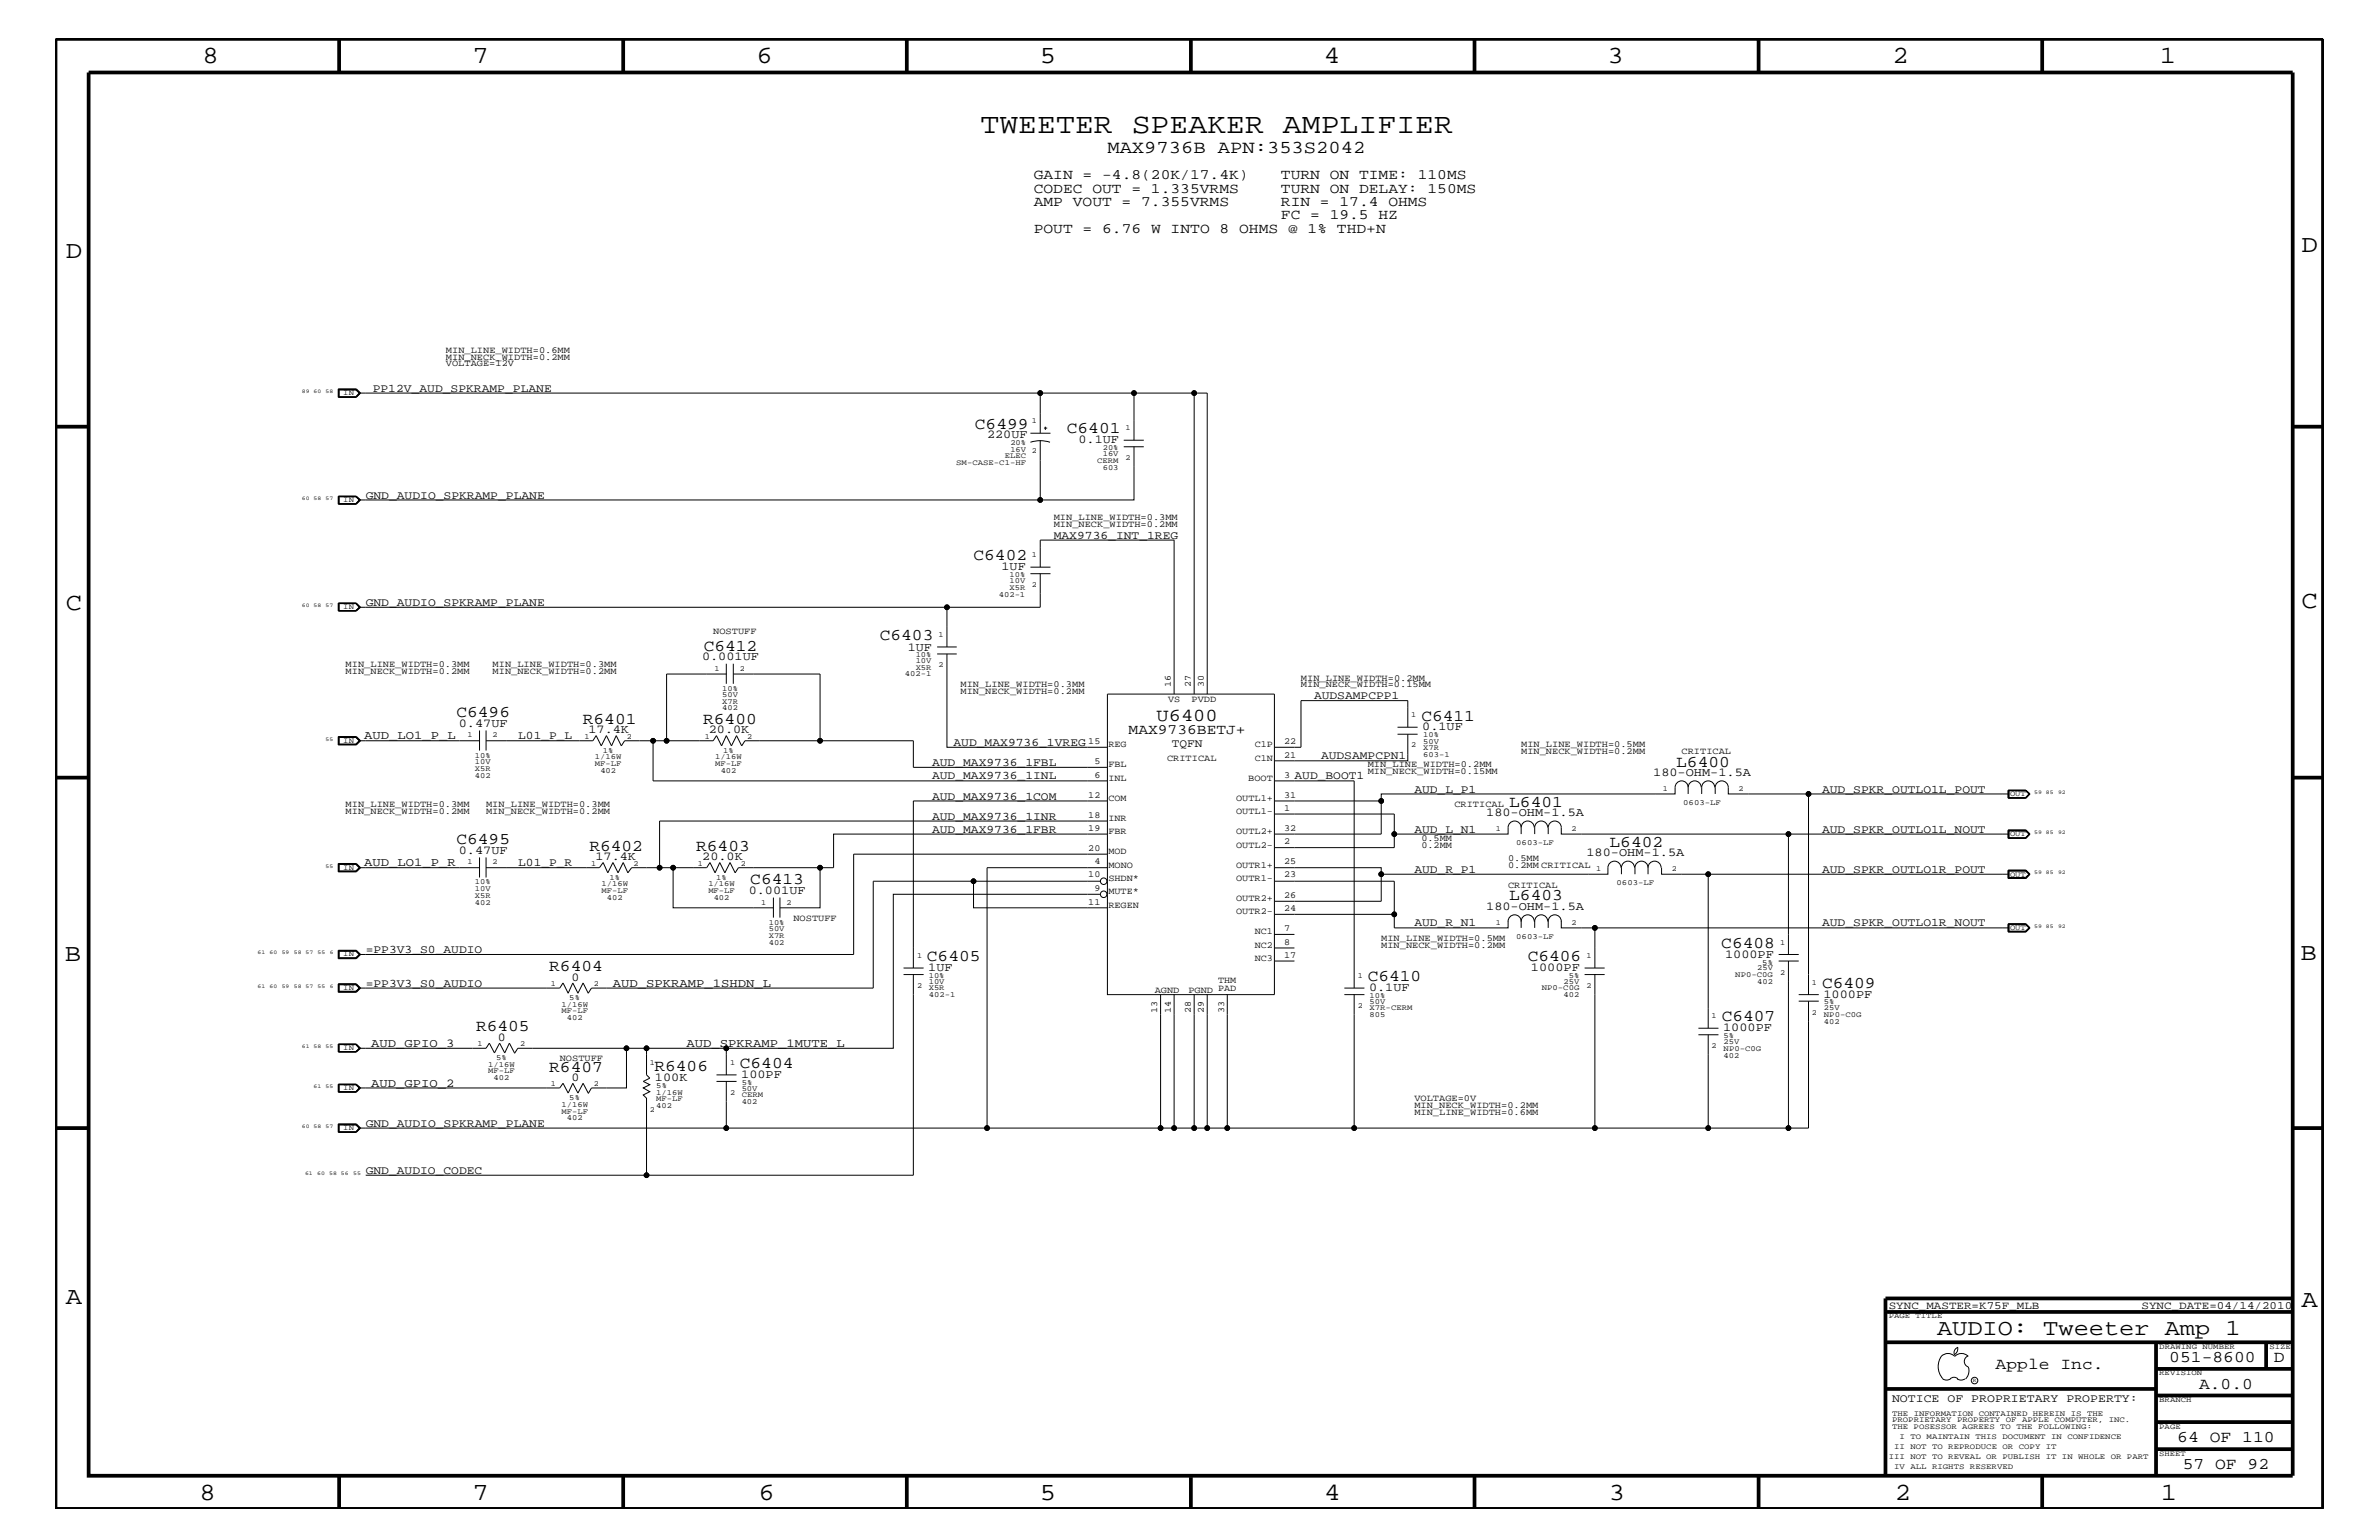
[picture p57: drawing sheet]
<svg xmlns="http://www.w3.org/2000/svg" width="432mm" height="279mm" viewBox="0 0 432 279" stroke-linecap="round" stroke-linejoin="round" font-family="sans-serif">
<defs><g id="words">
<text font-size="5.2" x="178" y="24.1">TWEETER SPEAKER AMPLIFIER</text>
<g font-size="4.5">
<text x="36.7" y="11.5">8</text>
<text x="85.8" y="11.5">7</text>
<text x="137.3" y="11.5">6</text>
<text x="188.7" y="11.5">5</text>
<text x="240.3" y="11.5">4</text>
<text x="291.8" y="11.5">3</text>
<text x="343.5" y="11.5">2</text>
<text x="392" y="11.5">1</text>
<text x="11.9" y="46.8">D</text>
<text x="417.7" y="45.7">D</text>
<text x="11.9" y="110.6">C</text>
<text x="417.7" y="110.3">C</text>
<text x="11.8" y="174.3">B</text>
<text x="417.6" y="174.2">B</text>
<text x="11.9" y="236.7">A</text>
<text x="417.7" y="237.1">A</text>
<text x="36.2" y="272.1">8</text>
<text x="85.8" y="272.1">7</text>
<text x="137.7" y="272.1">6</text>
<text x="188.7" y="272.1">5</text>
<text x="240.4" y="272.1">4</text>
<text x="292" y="272.1">3</text>
<text x="343.9" y="272.1">2</text>
<text x="392.2" y="272.1">1</text>
</g>
<text font-size="4.1" x="351.6" y="242.3">AUDIO: Tweeter Amp 1</text>
<g font-size="3.3">
<text x="201" y="27.7">MAX9736B APN:353S2042</text>
<text x="209.9" y="130.8">U6400</text>
</g>
<g font-size="3">
<text x="177" y="77.8">C6499</text>
<text x="193.6" y="78.6">C6401</text>
<text x="176.7" y="101.6">C6402</text>
<text x="127.7" y="118.1">C6412</text>
<text x="159.7" y="116.2">C6403</text>
<text x="82.8" y="130.2">C6496</text>
<text x="105.8" y="131.3">R6401</text>
<text x="127.6" y="131.3">R6400</text>
<text x="258" y="130.8">C6411</text>
<text x="304.2" y="139.1">L6400</text>
<text x="273.9" y="146.4">L6401</text>
<text x="82.8" y="153.2">C6495</text>
<text x="107" y="154.4">R6402</text>
<text x="126.4" y="154.4">R6403</text>
<text x="292.1" y="153.7">L6402</text>
<text x="136.2" y="160.5">C6413</text>
<text x="273.9" y="163.4">L6403</text>
<text x="312.4" y="172">C6408</text>
<text x="99.7" y="176.2">R6404</text>
<text x="168.2" y="174.4">C6405</text>
<text x="248.2" y="178">C6410</text>
<text x="277.3" y="174.4">C6406</text>
<text x="330.7" y="179.3">C6409</text>
<text x="312.5" y="185.3">C6407</text>
<text x="86.4" y="187.1">R6405</text>
<text x="99.7" y="194.4">R6407</text>
<text x="118.8" y="194.3">R6406</text>
<text x="134.3" y="193.7">C6404</text>
<text x="362.2" y="248.4">Apple Inc.</text>
<text x="393.7" y="247.1">051-8600</text>
<text x="399.2" y="252">A.0.0</text>
<text x="412.7" y="247.1">D</text>
<text x="395.2" y="261.6">64 OF 110</text>
<text x="396.2" y="266.6">57 OF 92</text>
</g>
<g font-size="2.6">
<text x="187.6" y="32.5">GAIN = -4.8(20K/17.4K)</text>
<text x="187.6" y="35">CODEC OUT = 1.335VRMS</text>
<text x="232.5" y="32.5">TURN ON TIME: 110MS</text>
<text x="232.5" y="35">TURN ON DELAY: 150MS</text>
<text x="187.6" y="37.4">AMP VOUT = 7.355VRMS</text>
<text x="232.5" y="37.4">RIN = 17.4 OHMS</text>
<text x="232.5" y="39.8">FC = 19.5 HZ</text>
<text x="187.6" y="42.3">POUT = 6.76 W INTO 8 OHMS @ 1% THD+N</text>
<text x="204.9" y="133.2">MAX9736BETJ+</text>
</g>
<g font-size="2.2">
<text x="179.2" y="79.4">220UF</text>
<text x="195.7" y="80.5">0.1UF</text>
<text x="181.8" y="103.5">1UF</text>
<text x="127.4" y="119.8">0.001UF</text>
<text x="164.8" y="118.1">1UF</text>
<text x="83.3" y="131.9">0.47UF</text>
<text x="66.1" y="134.1">AUD_LO1_P_L</text>
<text x="106.8" y="133">17.4K</text>
<text x="128.7" y="133">20.0K</text>
<text x="258.1" y="132.5">0.1UF</text>
<text x="300.1" y="140.8">180-OHM-1.5A</text>
<text x="269.7" y="148.1">180-OHM-1.5A</text>
<text x="83.3" y="155">0.47UF</text>
<text x="288" y="155.4">180-OHM-1.5A</text>
<text x="66.1" y="157.2">AUD_LO1_P_R</text>
<text x="108.1" y="156.1">17.4K</text>
<text x="127.5" y="156.1">20.0K</text>
<text x="135.9" y="162.2">0.001UF</text>
<text x="269.7" y="165">180-OHM-1.5A</text>
<text x="313.1" y="173.8">1000PF</text>
<text x="103.8" y="177.9">0</text>
<text x="111.3" y="179">AUD_SPKRAMP_1SHDN_L</text>
<text x="168.5" y="176.2">1UF</text>
<text x="248.5" y="179.9">0.1UF</text>
<text x="277.9" y="176.2">1000PF</text>
<text x="331" y="181">1000PF</text>
<text x="67.4" y="189.9">AUD_GPIO_3</text>
<text x="90.4" y="188.8">0</text>
<text x="124.6" y="189.9">AUD_SPKRAMP_1MUTE_L</text>
<text x="312.8" y="187.1">1000PF</text>
<text x="67.4" y="197.2">AUD_GPIO_2</text>
<text x="103.8" y="196.1">0</text>
<text x="118.9" y="196.1">100K</text>
<text x="134.5" y="195.6">100PF</text>
</g>
<g font-size="2.1">
<text x="67.6" y="71.1">PP12V_AUD_SPKRAMP_PLANE</text>
<text x="66.4" y="90.5">GND_AUDIO_SPKRAMP_PLANE</text>
<text x="191.3" y="97.7">MAX9736_INT_1REG</text>
<text x="66.4" y="109.9">GND_AUDIO_SPKRAMP_PLANE</text>
<text x="238.5" y="126.9">AUDSAMPCPP1</text>
<text x="94.1" y="134.1">L01_P_L</text>
<text x="173.1" y="135.3">AUD_MAX9736_1VREG</text>
<text x="212.7" y="135.6">TQFN</text>
<text x="239.8" y="137.8">AUDSAMPCPN1</text>
<text x="169.2" y="141.4">AUD_MAX9736_1INL</text>
<text x="169.2" y="139">AUD_MAX9736_1FBL</text>
<text x="234.9" y="141.4">AUD_BOOT1</text>
<text x="256.7" y="143.9">AUD_L_P1</text>
<text x="330.7" y="143.9">AUD_SPKR_OUTLO1L_POUT</text>
<text x="169.2" y="145.1">AUD_MAX9736_1COM</text>
<text x="169.2" y="148.7">AUD_MAX9736_1INR</text>
<text x="169.2" y="151.1">AUD_MAX9736_1FBR</text>
<text x="256.7" y="151.1">AUD_L_N1</text>
<text x="330.7" y="151.1">AUD_SPKR_OUTLO1L_NOUT</text>
<text x="94.1" y="157.2">L01_P_R</text>
<text x="256.7" y="158.4">AUD_R_P1</text>
<text x="330.7" y="158.4">AUD_SPKR_OUTLO1R_POUT</text>
<text x="66.4" y="172.9">=PP3V3_S0_AUDIO</text>
<text x="256.7" y="168.1">AUD_R_N1</text>
<text x="330.7" y="168.1">AUD_SPKR_OUTLO1R_NOUT</text>
<text x="66.4" y="179">=PP3V3_S0_AUDIO</text>
<text x="66.4" y="204.4">GND_AUDIO_SPKRAMP_PLANE</text>
<text x="66.4" y="213">GND_AUDIO_CODEC</text>
<text x="343.4" y="254.4">NOTICE OF PROPRIETARY PROPERTY:</text>
</g>
<g font-size="2">
<text x="342.8" y="237.4">SYNC_MASTER=K75F_MLB</text>
<text x="388.7" y="237.4">SYNC_DATE=04/14/2010</text>
</g>
<g font-size="1.7">
<text x="80.9" y="65.3">MIN_NECK_WIDTH=0.2MM</text>
<text x="80.9" y="64">MIN_LINE_WIDTH=0.6MM</text>
<text x="80.9" y="66.5">VOLTAGE=12V</text>
<text x="191.3" y="94.3">MIN_LINE_WIDTH=0.3MM</text>
<text x="191.3" y="95.6">MIN_NECK_WIDTH=0.2MM</text>
<text x="129.5" y="115">NOSTUFF</text>
<text x="62.7" y="121">MIN_LINE_WIDTH=0.3MM</text>
<text x="62.7" y="122.3">MIN_NECK_WIDTH=0.2MM</text>
<text x="89.4" y="122.3">MIN_NECK_WIDTH=0.2MM</text>
<text x="89.4" y="121">MIN_LINE_WIDTH=0.3MM</text>
<text x="174.3" y="125.9">MIN_NECK_WIDTH=0.2MM</text>
<text x="174.3" y="124.7">MIN_LINE_WIDTH=0.3MM</text>
<text x="212.5" y="124.7" transform="rotate(-90 212.5 124.7)">16</text>
<text x="216.2" y="124.7" transform="rotate(-90 216.2 124.7)">27</text>
<text x="218.5" y="124.7" transform="rotate(-90 218.5 124.7)">30</text>
<text x="236.1" y="123.5">MIN_LINE_WIDTH=0.2MM</text>
<text x="236.1" y="124.7">MIN_NECK_WIDTH=0.15MM</text>
<text x="212" y="127.4">VS</text>
<text x="216.3" y="127.4">PVDD</text>
<text x="197.5" y="135">15</text>
<text x="201.2" y="135.6">REG</text>
<text x="227.8" y="135.6">C1P</text>
<text x="233.1" y="135">22</text>
<text x="233.1" y="137.4">21</text>
<text x="276.1" y="135.6">MIN_LINE_WIDTH=0.5MM</text>
<text x="276.1" y="136.8">MIN_NECK_WIDTH=0.2MM</text>
<text x="305.2" y="136.8">CRITICAL</text>
<text x="198.6" y="141.1">6</text>
<text x="198.6" y="138.6">5</text>
<text x="201.2" y="139.2">FBL</text>
<text x="201.2" y="141.7">INL</text>
<text x="211.8" y="138">CRITICAL</text>
<text x="226.6" y="141.7">BOOT</text>
<text x="227.8" y="138">C1N</text>
<text x="233.1" y="141.1">3</text>
<text x="248.2" y="140.4">MIN_NECK_WIDTH=0.15MM</text>
<text x="248.2" y="139.2">MIN_LINE_WIDTH=0.2MM</text>
<text x="62.7" y="146.5">MIN_LINE_WIDTH=0.3MM</text>
<text x="62.7" y="147.7">MIN_NECK_WIDTH=0.2MM</text>
<text x="88.2" y="147.7">MIN_NECK_WIDTH=0.2MM</text>
<text x="88.2" y="146.5">MIN_LINE_WIDTH=0.3MM</text>
<text x="197.5" y="148.4">18</text>
<text x="197.5" y="144.7">12</text>
<text x="201.2" y="145.3">COM</text>
<text x="201.2" y="149">INR</text>
<text x="224.4" y="147.7">OUTL1-</text>
<text x="224.4" y="145.3">OUTL1+</text>
<text x="233.1" y="144.7">31</text>
<text x="233.1" y="147.1">1</text>
<text x="264" y="146.5">CRITICAL</text>
<text x="197.5" y="154.4">20</text>
<text x="197.5" y="150.7">19</text>
<text x="201.2" y="151.3">FBR</text>
<text x="201.2" y="155">MOD</text>
<text x="224.4" y="153.8">OUTL2-</text>
<text x="224.4" y="151.3">OUTL2+</text>
<text x="233.1" y="150.7">32</text>
<text x="233.1" y="153.2">2</text>
<text x="258" y="153.8">0.2MM</text>
<text x="258" y="152.6">0.5MM</text>
<text x="197.5" y="159.2">10</text>
<text x="198.6" y="161.7">9</text>
<text x="198.6" y="156.8">4</text>
<text x="201.2" y="157.4">MONO</text>
<text x="201.2" y="159.9">SHDN*</text>
<text x="224.4" y="159.9">OUTR1-</text>
<text x="224.4" y="157.4">OUTR1+</text>
<text x="233.1" y="156.8">25</text>
<text x="233.1" y="159.2">23</text>
<text x="273.7" y="161.1">CRITICAL</text>
<text x="273.7" y="156.2">0.5MM</text>
<text x="273.7" y="157.4">0.2MM CRITICAL</text>
<text x="144" y="167.1">NOSTUFF</text>
<text x="197.5" y="164.1">11</text>
<text x="201.2" y="164.7">REGEN</text>
<text x="201.2" y="162.2">MUTE*</text>
<text x="224.4" y="165.9">OUTR2-</text>
<text x="224.4" y="163.5">OUTR2+</text>
<text x="233.1" y="162.8">26</text>
<text x="233.1" y="165.3">24</text>
<text x="227.8" y="169.5">NC1</text>
<text x="227.8" y="172">NC2</text>
<text x="233.1" y="173.8">17</text>
<text x="233.1" y="171.4">8</text>
<text x="233.1" y="168.9">7</text>
<text x="250.7" y="172">MIN_NECK_WIDTH=0.2MM</text>
<text x="250.7" y="170.7">MIN_LINE_WIDTH=0.5MM</text>
<text x="221.1" y="178.4">THM</text>
<text x="227.8" y="174.4">NC3</text>
<text x="209.6" y="180.2">AGND</text>
<text x="210.1" y="183.8" transform="rotate(-90 210.1 183.8)">13</text>
<text x="212.5" y="183.8" transform="rotate(-90 212.5 183.8)">14</text>
<text x="215.7" y="180.2">PGND PAD</text>
<text x="216.2" y="183.8" transform="rotate(-90 216.2 183.8)">28</text>
<text x="218.5" y="183.8" transform="rotate(-90 218.5 183.8)">29</text>
<text x="222.2" y="183.8" transform="rotate(-90 222.2 183.8)">33</text>
<text x="101.6" y="192.6">NOSTUFF</text>
<text x="256.7" y="202.3">MIN_LINE_WIDTH=0.6MM</text>
<text x="256.7" y="201">MIN_NECK_WIDTH=0.2MM</text>
<text x="256.7" y="199.8">VOLTAGE=0V</text>
</g>
<g font-size="1.4">
<text x="62.3" y="71.7">IN</text>
<text x="187.3" y="76.8">1</text>
<text x="182.4" y="83.1">ELEC</text>
<text x="183.4" y="80.8">20%</text>
<text x="183.4" y="82">16V 2</text>
<text x="199.1" y="83.9">CERM</text>
<text x="200.2" y="81.6">20%</text>
<text x="200.2" y="82.7">16V</text>
<text x="204.3" y="83.5">2</text>
<text x="204.3" y="78">1</text>
<text x="173.6" y="84.4">SM-CASE-C1-HF</text>
<text x="200.2" y="85.2">603</text>
<text x="62.3" y="91.1">IN</text>
<text x="187.3" y="101">1</text>
<text x="183.2" y="104.7">10%</text>
<text x="183.2" y="105.8">10V</text>
<text x="183.2" y="107">X5R</text>
<text x="187.3" y="106.5">2</text>
<text x="62.3" y="110.5">IN</text>
<text x="181.3" y="108.2">402-1</text>
<text x="166.2" y="119.2">10%</text>
<text x="170.3" y="115.6">1</text>
<text x="129.7" y="121.7">1</text>
<text x="131.1" y="125.3">10%</text>
<text x="134.3" y="121.7">2</text>
<text x="164.3" y="122.7">402-1</text>
<text x="166.2" y="120.3">10V</text>
<text x="166.2" y="121.5">X5R</text>
<text x="170.3" y="121">2</text>
<text x="131.1" y="126.5">50V</text>
<text x="131.1" y="127.7">X7R</text>
<text x="131.1" y="128.9">402</text>
<text x="256.1" y="130.2">1</text>
<text x="62.3" y="134.7">IN</text>
<text x="84.8" y="133.8">1</text>
<text x="86.2" y="137.4">10%</text>
<text x="89.4" y="133.8">2</text>
<text x="106.1" y="134.1">1</text>
<text x="108" y="137.8">1/16W</text>
<text x="109.4" y="136.6">1%</text>
<text x="113.8" y="134.1">2</text>
<text x="127.9" y="134.1">1</text>
<text x="129.8" y="137.8">1/16W</text>
<text x="131.3" y="136.6">1%</text>
<text x="135.6" y="134.1">2</text>
<text x="256.1" y="135.6">2</text>
<text x="258.3" y="137.3">603-1</text>
<text x="258.3" y="133.8">10%</text>
<text x="258.3" y="134.9">50V</text>
<text x="258.3" y="136.1">X7R</text>
<text x="86.2" y="138.6">10V</text>
<text x="86.2" y="141.1">402</text>
<text x="86.2" y="139.8">X5R</text>
<text x="108" y="139">MF-LF</text>
<text x="109" y="140.2">402</text>
<text x="129.8" y="139">MF-LF</text>
<text x="130.8" y="140.2">402</text>
<text x="301.8" y="143.5">1</text>
<text x="315.6" y="143.5">2</text>
<text x="305.5" y="146">0603-LF</text>
<text x="364.8" y="144.5">OUT</text>
<text x="271.5" y="150.7">1</text>
<text x="275.2" y="153.3">0603-LF</text>
<text x="285.2" y="150.7">2</text>
<text x="364.8" y="151.8">OUT</text>
<text x="62.3" y="157.8">IN</text>
<text x="84.8" y="156.8">1</text>
<text x="86.2" y="161.7">10V</text>
<text x="86.2" y="160.5">10%</text>
<text x="89.4" y="156.8">2</text>
<text x="107.3" y="157.1">1</text>
<text x="109.2" y="160.8">1/16W</text>
<text x="109.2" y="162">MF-LF</text>
<text x="110.6" y="159.6">1%</text>
<text x="115" y="157.1">2</text>
<text x="126.7" y="157.1">1</text>
<text x="128.6" y="160.8">1/16W</text>
<text x="128.6" y="162">MF-LF</text>
<text x="130" y="159.6">1%</text>
<text x="134.5" y="157.1">2</text>
<text x="289.7" y="158">1</text>
<text x="293.4" y="160.6">0603-LF</text>
<text x="303.4" y="158">2</text>
<text x="364.8" y="159">OUT</text>
<text x="86.2" y="162.8">X5R</text>
<text x="86.2" y="164.1">402</text>
<text x="110.2" y="163.3">402</text>
<text x="129.5" y="163.3">402</text>
<text x="138.2" y="164.1">1</text>
<text x="139.5" y="167.8">10%</text>
<text x="142.7" y="164.1">2</text>
<text x="271.5" y="167.8">1</text>
<text x="285.2" y="167.8">2</text>
<text x="62.3" y="173.5">IN</text>
<text x="139.5" y="168.9">50V</text>
<text x="139.5" y="170.1">X7R</text>
<text x="139.5" y="171.4">402</text>
<text x="166.5" y="173.8">1</text>
<text x="275.2" y="170.3">0603-LF</text>
<text x="288" y="173.8">1</text>
<text x="323.1" y="171.4">1</text>
<text x="364.8" y="168.7">OUT</text>
<text x="62.3" y="179.6">IN</text>
<text x="100" y="178.8">1</text>
<text x="107.8" y="178.8">2</text>
<text x="166.5" y="179.3">2</text>
<text x="168.6" y="178.5">10V</text>
<text x="168.6" y="179.7">X5R</text>
<text x="168.6" y="177.4">10%</text>
<text x="246.5" y="177.4">1</text>
<text x="279.8" y="179.7">NP0-C0G</text>
<text x="283.8" y="178.5">25V</text>
<text x="284.7" y="177.4">5%</text>
<text x="288" y="179.3">2</text>
<text x="315" y="177.3">NP0-C0G</text>
<text x="318.9" y="176.1">25V</text>
<text x="318.9" y="178.5">402</text>
<text x="319.9" y="175">5%</text>
<text x="323.1" y="176.8">2</text>
<text x="328.8" y="178.7">1</text>
<text x="101.9" y="182.7">1/16W</text>
<text x="101.9" y="183.8">MF-LF</text>
<text x="102.9" y="185">402</text>
<text x="103.3" y="181.4">5%</text>
<text x="168.6" y="181">402-1</text>
<text x="246.5" y="182.9">2</text>
<text x="248.6" y="183.3">X7R-CERM</text>
<text x="248.6" y="182.1">50V</text>
<text x="248.6" y="181">10%</text>
<text x="248.6" y="184.6">805</text>
<text x="283.8" y="181">402</text>
<text x="310.6" y="184.7">1</text>
<text x="328.8" y="184.1">2</text>
<text x="331" y="184.6">NP0-C0G</text>
<text x="331" y="182.2">5%</text>
<text x="331" y="183.3">25V</text>
<text x="331" y="185.8">402</text>
<text x="62.3" y="190.5">IN</text>
<text x="86.7" y="189.8">1</text>
<text x="94.4" y="189.8">2</text>
<text x="310.6" y="190.2">2</text>
<text x="312.8" y="191.9">402</text>
<text x="312.8" y="189.4">25V</text>
<text x="312.8" y="188.3">5%</text>
<text x="312.8" y="190.6">NP0-C0G</text>
<text x="62.3" y="197.8">IN</text>
<text x="88.6" y="194.8">MF-LF</text>
<text x="88.6" y="193.6">1/16W</text>
<text x="89.6" y="195.9">402</text>
<text x="90" y="192.3">5%</text>
<text x="100" y="197">1</text>
<text x="107.8" y="197">2</text>
<text x="117.9" y="193.2">1</text>
<text x="119.1" y="197.4">5%</text>
<text x="132.5" y="193.2">1</text>
<text x="134.6" y="196.8">5%</text>
<text x="134.6" y="197.9">50V</text>
<text x="101.9" y="200.9">1/16W</text>
<text x="101.9" y="202">MF-LF</text>
<text x="102.9" y="203.2">402</text>
<text x="103.3" y="199.6">5%</text>
<text x="117.9" y="201.7">2</text>
<text x="119.1" y="199.8">MF-LF</text>
<text x="119.1" y="198.7">1/16W</text>
<text x="119.1" y="201">402</text>
<text x="132.5" y="198.7">2</text>
<text x="134.6" y="199.1">CERM</text>
<text x="134.6" y="200.3">402</text>
<text x="62.3" y="205.1">IN</text>
<text x="342.8" y="239.2">PAGE TITLE</text>
<text x="391.9" y="244.7">DRAWING NUMBER</text>
<text x="411.9" y="244.7">SIZE</text>
<text x="391.9" y="249.5">REVISION</text>
<text x="343.4" y="256.8">THE INFORMATION CONTAINED HEREIN IS THE</text>
<text x="391.9" y="254.4">BRANCH</text>
<text x="343.4" y="259.3">THE POSESSOR AGREES TO THE FOLLOWING:</text>
<text x="343.4" y="258">PROPRIETARY PROPERTY OF APPLE COMPUTER, INC.</text>
<text x="343.8" y="262.9">II NOT TO REPRODUCE OR COPY IT</text>
<text x="344.8" y="261.1">I TO MAINTAIN THIS DOCUMENT IN CONFIDENCE</text>
<text x="391.9" y="259.3">PAGE</text>
<text x="342.8" y="264.7">III NOT TO REVEAL OR PUBLISH IT IN WHOLE OR PART</text>
<text x="343.8" y="266.6">IV ALL RIGHTS RESERVED</text>
<text x="391.9" y="264.1">SHEET</text>
</g>
<g font-size="1">
<text x="54.8" y="71.3">89 60</text>
<text x="59.1" y="71.3">58</text>
<text x="54.8" y="90.7">60 58</text>
<text x="59.1" y="90.7">57</text>
<text x="54.8" y="110.2">60 58</text>
<text x="59.1" y="110.2">57</text>
<text x="59.1" y="134.4">55</text>
<text x="369.2" y="144">59 85</text>
<text x="373.5" y="144">92</text>
<text x="369.2" y="151.3">59 85</text>
<text x="373.5" y="151.3">92</text>
<text x="59.1" y="157.4">55</text>
<text x="369.2" y="158.6">59 85</text>
<text x="373.5" y="158.6">92</text>
<text x="46.7" y="173.2">61</text>
<text x="48.9" y="173.2">60</text>
<text x="51.1" y="173.2">59</text>
<text x="53.3" y="173.2">58 57</text>
<text x="57.7" y="173.2">55</text>
<text x="59.9" y="173.2">6</text>
<text x="369.2" y="168.3">59 85</text>
<text x="373.5" y="168.3">92</text>
<text x="46.7" y="179.3">61</text>
<text x="48.9" y="179.3">60</text>
<text x="51.1" y="179.3">59</text>
<text x="53.3" y="179.3">58 57</text>
<text x="57.7" y="179.3">55</text>
<text x="59.9" y="179.3">6</text>
<text x="54.8" y="190.2">61 58</text>
<text x="59.1" y="190.2">55</text>
<text x="56.9" y="197.4">61</text>
<text x="59.1" y="197.4">55</text>
<text x="54.8" y="204.7">60 58</text>
<text x="59.1" y="204.7">57</text>
<text x="55.4" y="213.2">61</text>
<text x="57.6" y="213.2">60</text>
<text x="59.8" y="213.2">58 56</text>
<text x="64.1" y="213.2">55</text>
<text x="358.1" y="250.7">R</text>
</g>
</g></defs>
<g fill="none" stroke="#000" stroke-width=".18">
<path d="M61.4 70.6h3.3l.7 .7-.7 .8h-3.3zM61.5 72h3.1M61.5 72.1v-1.5h3.1l.8 .7-.8 .8M61.5 70.7h3.1M61.6 70.7v1.3M64.6 70.7l.7 .6-.7 .7M64.6 70.7l.6 .6M65.2 71.3l-.6 .7M65.2 71.3h123.6M187 78.6h3.7M188.8 79.9v10.8h-123.6M189.5 77.7h.6"/>
<path d="M189.7 77.4v.6M204 79.9h3.6M205.8 71.3h-17v7.3M216.7 71.3h-10.9v8.6M61.4 90h3.3l.7 .7-.7 .8h-3.3zM61.5 90v1.5M61.5 91.4h3.1M61.5 90.1h3.1M61.6 90.1v1.3M64.6 90.1l.7 .6-.7 .7M64.6 90l.8 .7-.8 .8M64.6 90.1l.6 .6"/>
<path d="M65.2 90.7l-.6 .7M187 80.2a5.8 5.8 0 0 1 3.6 0M204 81.1h3.6M205.8 81.1v9.6h-17M61.4 109.4h3.3l.7 .8-.7 .7h-3.3zM61.5 109.4v1.5M61.5 110.8h3.1M61.5 109.5h3.1M61.6 109.5v1.3M64.6 109.5l.7 .7-.7 .6M64.6 109.4l.8 .8-.8 .7M64.6 109.5l.6 .7"/>
<path d="M65.2 110.2l-.6 .6M65.2 110.2h106.7M170.1 118.6h3.6M170.1 117.4h3.6M171.9 118.6v17h29.1M187 104.1h3.7M187 102.9h3.7M188.8 104.1v6.1h-16.9v7.2M188.8 102.9v-4.9h24.3v27.9M61.4 133.6h3.3l.7 .8-.7 .8h-3.3zM61.6 133.8h3l.6 .6-.6 .6h-3zM64.6 133.7h-3.1v1.4h3.1"/>
<path d="M64.6 133.7l.7 .7-.7 .7M64.6 133.7l.8 .7-.8 .7M65.2 134.4h21.8M87 132.5v3.7M88.2 134.4h19.4l.6-.9 .9 1.8 1-1.8 .9 1.8 .8-1.8 1 1.8 .6-.9h16.1l.5-.9 1 1.8 .8-1.8 1 1.8 .9-1.8 .9 1.8 .6-.9h30.6v4.8h35.2M88.2 132.5v3.7M118.5 134.4v7.3h82.5M131.8 120.4v3.7M131.8 122.3h-10.8v12.1M133.1 120.4v3.7M133.1 122.3h15.7v12.1M201 125.9h30.3v54.6h-30.3z"/>
<path d="M216.7 125.9v-54.6h2.4v54.6M253.7 133.2h3.6M253.7 131.9h3.6M255.5 133.2v4.8h-24.2M255.5 131.9v-4.8h-19.4v8.5h-4.8M61.4 156.7h3.3l.7 .7-.7 .8h-3.3zM61.6 156.8h3l.6 .6-.6 .6h-3zM64.6 156.7h-3.1v1.4h3.1M64.6 156.7l.7 .7-.7 .7M64.6 156.7l.8 .7-.8 .7M65.2 157.4h21.8M87 155.6v3.6"/>
<path d="M88.2 157.4h20.6l.7-.9 .8 1.9 1-1.9 .9 1.9 .9-1.9 .9 1.9 .6-1h7.6M88.2 155.6v3.6M148.8 157.4h-14.8l-.6 1-.9-1.9-.9 1.9-1-1.9-.8 1.9-.9-1.9-.6 .9h-6.1v7.3h18.2M176.7 159.9h-18.2v19.4h-51.1l-.6 .9-1-1.9-.9 1.9-.9-1.9-.9 1.9-.9-1.9-.6 1h-36.4M199.7 159.9h-23v4.8h24.3M201 151.3h-49.7v6.1h-2.5v7.3h-7.2M201 157.4h-21.8v47.3h-47.4v-8.5M201 145.3h-35.2v30.3M201 155h-46.1v18.2h-89.7M201 149h-81.3v8.4M231.3 157.4h19.4v6.1h-19.4M231.3 159.9h21.8v6h-21.8"/>
<path d="M231.3 141.7h14.5v37.6M231.3 145.3h19.4M231.3 147.7h21.8v6.1h-21.8M276.1 150.1a1.19 1.19 0 0 0-1.2-1.1 1.19 1.19 0 0 0-1.2 1.1v1.2h-20.6M276.1 150.1a1.19 1.19 0 0 1 1.2-1.1 1.19 1.19 0 0 1 1.2 1.1M276.1 150.1v1.2M280.9 150.1a1.19 1.19 0 0 0-1.2-1.1 1.19 1.19 0 0 0-1.1 1.1v1.2M281 151.3v-1.2a1.19 1.19 0 0 1 1.2-1.1 1.19 1.19 0 0 1 1.2 1.1v1.2h41.2M294.2 157.4a1.19 1.19 0 0 0-1.2-1.2 1.19 1.19 0 0 0-1.2 1.2v1.2h-41.1M296.7 157.4a1.19 1.19 0 0 0-1.2-1.2 1.19 1.19 0 0 0-1.2 1.2v1.2M299.1 157.4a1.19 1.19 0 0 0-1.2-1.2 1.19 1.19 0 0 0-1.1 1.2v1.2M299.1 157.4a1.19 1.19 0 0 1 1.2-1.2 1.19 1.19 0 0 1 1.2 1.2"/>
<path d="M299.1 157.4v1.2M301.6 157.4v1.2h63.1M306.4 142.9a1.19 1.19 0 0 0-1.2-1.2 1.19 1.19 0 0 0-1.2 1.2v1.1h-53.3v7.3h-19.4M306.4 142.9a1.19 1.19 0 0 1 1.2-1.2 1.19 1.19 0 0 1 1.2 1.2M306.4 142.9v1.1M310 158.6v27.9M311.2 142.9a1.19 1.19 0 0 0-1.2-1.2 1.19 1.19 0 0 0-1.1 1.2v1.1M311.3 144v-1.1a1.19 1.19 0 0 1 1.2-1.2 1.19 1.19 0 0 1 1.2 1.2v1.1h14.6M364.5 150.6h3.2l.8 .7-.8 .8h-3.2zM364.5 157.8h3.2l.8 .8-.8 .8h-3.2zM364.5 150.7h3.2l.7 .6-.7 .8M364.5 157.9h3.2l.7 .7-.7 .8"/>
<path d="M364.6 158h3.1l.6 .6-.6 .7h-3.1zM364.6 150.7h3.1l.6 .6-.6 .7h-3.1zM364.6 143.5h3.1l.6 .5-.6 .7h-3.1zM364.7 151.3h-40.1v21.9M364.7 144h-36.4v36.5M364.7 143.5v1.2M364.7 150.7v1.3M364.7 158v1.2h2.9l.7-.6M367.6 150.7l.7 .6M367.6 143.5l.7 .5M367.6 158l.7 .6M367.7 143.4h-3.2v1.4h3.2"/>
<path d="M367.7 143.4l.8 .6-.8 .8M367.7 143.4l.7 .6-.7 .8M368.3 151.3l-.7 .7M368.3 144l-.7 .7M61.4 172.4h3.3l.7 .8-.7 .7h-3.3zM61.4 178.5h3.3l.7 .8-.7 .7h-3.3zM61.5 178.5v1.4h3.1l.8-.6-.8-.8M61.5 179.9h3.1M61.5 178.6h3.1l.7 .7-.7 .6M61.6 172.6h3l.6 .6-.6 .6h-3zM64.6 172.5h-3.1v1.3h3.1M64.6 172.5l.7 .7-.7 .6"/>
<path d="M64.6 172.5l.8 .7-.8 .6M65.2 179.3l-.6-.6h-3v1.2M65.2 179.3l-.6 .6M140.4 162.8v3.7M141.6 162.8v3.7M164 176.8h3.6M164 175.6h3.6M165.8 176.8v36.4h-99.4M199.7 162.2h-37.6v28h-30.3v4.8M231.3 174.4h3.7M231.3 172h3.7M231.3 169.5h3.7"/>
<path d="M244 179.3h3.7M253.1 165.9v2.4h20.6v-1.2M273.7 167.2a1.19 1.19 0 0 1 1.2-1.2 1.19 1.19 0 0 1 1.2 1.2 1.19 1.19 0 0 1 1.2-1.2 1.19 1.19 0 0 1 1.2 1.2M276.1 167.1v1.2M278.6 167.2a1.19 1.19 0 0 1 1.1-1.2 1.19 1.19 0 0 1 1.2 1.2M278.6 167.1v1.2M281 167.2a1.19 1.19 0 0 1 1.2-1.2 1.19 1.19 0 0 1 1.2 1.2M281 167.1v1.2M283.4 167.1v1.2h81.3M287.6 176.8h3.7M287.6 175.6h3.7M289.5 176.8v27.9h20.5"/>
<path d="M289.5 168.3v7.3M322.8 173.2h3.7M322.8 174.4h3.7M324.6 174.4v30.3h3.7v-23.1M364.5 167.6h3.2l.8 .7-.8 .8h-3.2zM364.5 169h3.2M364.5 167.7h3.2M364.6 167.7v1.3M364.7 167.8h2.9l.7 .5-.7 .6h-2.9zM367.7 167.7l.7 .6-.7 .7M367.7 167.7l.6 .6M368.3 168.3l-.6 .7"/>
<path d="M61.4 189.4h3.3l.7 .8-.7 .7h-3.3zM61.4 196.7h3.3l.7 .7-.7 .7h-3.3zM61.5 189.4v1.5M61.5 196.7v1.4M61.5 190.8h3.1M61.5 189.5h3.1M61.5 198.1h3.1M61.5 196.8h3.1M61.6 189.5v1.3M61.6 196.8v1.3M64.6 189.5l.7 .7-.7 .6M64.6 189.4l.8 .8-.8 .7"/>
<path d="M64.6 189.5l.6 .7M64.6 196.8l.7 .6-.7 .7M64.6 196.7l.8 .7-.8 .7M64.6 196.8l.6 .6M65.2 190.2l-.6 .6M65.2 190.2h23l.6-.9 .9 1.7 1-1.7 .9 1.7 .9-1.7 .9 1.7M65.2 197.4h36.4l.6-.9 .9 1.8 .9-1.8 .9 1.8 .9-1.8 1 1.8M65.2 197.4l-.6 .7M93.4 191.1l.6-.9h19.7v7.2h-6.3l-.6 1M113.7 190.2h3.6v4.8l.6 .6-1.1 .6 1.1 .6-1.1 .6 1.1 .7-1.1 .6 .5 .5v14M117.3 190.2h14.5M130 196.2h3.7"/>
<path d="M130 195h3.7M210.7 180.5v24.2h-31.5M213.1 180.5v24.2M216.7 180.5v24.2h-3.6M219.1 180.5v24.2h-2.4M222.8 180.5v24.2h-3.7M244 180.5h3.7M245.8 180.5v24.2M308.3 187.7h3.6M308.3 186.5h3.6M310 187.7v17h14.6M326.5 181.6h3.6"/>
<path d="M326.5 180.5h3.6M61.4 203.9h3.3l.7 .8-.7 .7h-3.3zM61.5 205.4v-1.4h3.1l.8 .7-.8 .7M61.5 205.3h3.1M61.5 204.1h3.1M61.6 204.1v1.2M64.6 204.1l.7 .6-.7 .6M64.6 204.1l.6 .6M65.2 204.7l-.6 .6M65.2 204.7h66.6M210.7 204.7h2.4M222.8 204.7h66.7"/>
<path d="M352.3 246.1a1.69 1.69 0 0 1 2.5 0 1.72 1.72 0 0 1 2.4 0M352.4 246a3.2 3.2 0 0 0 .4 4.3l.8 .1 .4-.2M354 250.2l.7-.3 .7 .3M355.2 250.2l.7 .2 .7-.2M355.3 244.4v.3a1.18 1.18 0 0 1-.6 1.1M355.4 244.4a.99 .99 0 0 0-.6 1.4M357.2 246a1.04 1.04 0 0 0-.7 1 1.04 1.04 0 0 0 .7 1M357.3 248l.1 .7a2.11 2.11 0 0 1-.6 1.5"/>
<circle cx="188.8" cy="71.3" r=".42"/>
<circle cx="205.8" cy="71.3" r=".42"/>
<circle cx="216.7" cy="71.3" r=".42"/>
<circle cx="188.8" cy="90.7" r=".42"/>
<circle cx="171.9" cy="110.2" r=".42"/>
<circle cx="118.5" cy="134.4" r=".42"/>
<circle cx="121" cy="134.4" r=".42"/>
<circle cx="148.8" cy="134.4" r=".42"/>
<circle cx="119.7" cy="157.4" r=".42"/>
<circle cx="122.2" cy="157.4" r=".42"/>
<circle cx="148.8" cy="157.4" r=".42"/>
<circle cx="176.7" cy="159.9" r=".42"/>
<circle cx="200.3" cy="159.9" r=".59"/>
<circle cx="250.7" cy="145.3" r=".42"/>
<circle cx="250.7" cy="158.6" r=".42"/>
<circle cx="253.1" cy="151.3" r=".42"/>
<circle cx="310" cy="158.6" r=".42"/>
<circle cx="324.6" cy="151.3" r=".42"/>
<circle cx="328.3" cy="144" r=".42"/>
<circle cx="200.3" cy="162.2" r=".59"/>
<circle cx="253.1" cy="165.9" r=".42"/>
<circle cx="289.5" cy="168.3" r=".42"/>
<circle cx="113.7" cy="190.2" r=".42"/>
<circle cx="117.3" cy="190.2" r=".42"/>
<circle cx="131.8" cy="190.2" r=".42"/>
<circle cx="117.3" cy="213.2" r=".42"/>
<circle cx="131.8" cy="204.7" r=".42"/>
<circle cx="179.2" cy="204.7" r=".42"/>
<circle cx="210.7" cy="204.7" r=".42"/>
<circle cx="213.1" cy="204.7" r=".42"/>
<circle cx="216.7" cy="204.7" r=".42"/>
<circle cx="219.1" cy="204.7" r=".42"/>
<circle cx="222.8" cy="204.7" r=".42"/>
<circle cx="245.8" cy="204.7" r=".42"/>
<circle cx="289.5" cy="204.7" r=".42"/>
<circle cx="310" cy="204.7" r=".42"/>
<circle cx="324.6" cy="204.7" r=".42"/>
<circle cx="358.4" cy="250.5" r=".59"/>
</g>
<g fill="none" stroke="#000" stroke-width=".68" stroke-linecap="butt">
<path d="M10.1 7.1h411.5v266.7h-411.5zM16.1 13.2h400v254.5h-400zM61.6 7.1v6.1M113.1 7.1v6.1M164.6 7.1v6.1M216.2 7.1v6.1M267.6 7.1v6.1M319.2 7.1v6.1M370.7 7.1v6.1M10.1 77.4h6M416.1 77.4h5.5M10.1 141.1h6"/>
<path d="M416.1 141.1h5.5M10.1 204.7h6M416.1 204.7h5.5M342.2 238h73.9M416.1 235.6h-73.9v32.1M342.2 243.5h73.9M342.2 252h49.1M391.3 243.5v24.2M391.3 258h24.8M391.3 253.2h24.8M391.3 248.4h24.8M411.3 243.5v4.9"/>
<path d="M61.6 267.7v6.1M113.1 267.7v6.1M164.6 267.7v6.1M216.2 268v5.8M267.6 267.7v6.1M319.2 267.7v6.1M370.7 267.7v6.1M391.3 262.9h24.8"/>
</g>
<g fill="#000">
<circle cx="188.8" cy="71.3" r=".42"/>
<circle cx="205.8" cy="71.3" r=".42"/>
<circle cx="216.7" cy="71.3" r=".42"/>
<circle cx="188.8" cy="90.7" r=".42"/>
<circle cx="171.9" cy="110.2" r=".42"/>
<circle cx="118.5" cy="134.4" r=".42"/>
<circle cx="121" cy="134.4" r=".42"/>
<circle cx="148.8" cy="134.4" r=".42"/>
<circle cx="119.7" cy="157.4" r=".42"/>
<circle cx="122.2" cy="157.4" r=".42"/>
<circle cx="148.8" cy="157.4" r=".42"/>
<circle cx="176.7" cy="159.9" r=".42"/>
<circle cx="250.7" cy="145.3" r=".42"/>
<circle cx="250.7" cy="158.6" r=".42"/>
<circle cx="253.1" cy="151.3" r=".42"/>
<circle cx="310" cy="158.6" r=".42"/>
<circle cx="324.6" cy="151.3" r=".42"/>
<circle cx="328.3" cy="144" r=".42"/>
<circle cx="253.1" cy="165.9" r=".42"/>
<circle cx="289.5" cy="168.3" r=".42"/>
<circle cx="113.7" cy="190.2" r=".42"/>
<circle cx="117.3" cy="190.2" r=".42"/>
<circle cx="131.8" cy="190.2" r=".42"/>
<circle cx="117.3" cy="213.2" r=".42"/>
<circle cx="131.8" cy="204.7" r=".42"/>
<circle cx="179.2" cy="204.7" r=".42"/>
<circle cx="210.7" cy="204.7" r=".42"/>
<circle cx="213.1" cy="204.7" r=".42"/>
<circle cx="216.7" cy="204.7" r=".42"/>
<circle cx="219.1" cy="204.7" r=".42"/>
<circle cx="222.8" cy="204.7" r=".42"/>
<circle cx="245.8" cy="204.7" r=".42"/>
<circle cx="289.5" cy="204.7" r=".42"/>
<circle cx="310" cy="204.7" r=".42"/>
<circle cx="324.6" cy="204.7" r=".42"/>
</g>
<use href="#words"/>
</svg>
